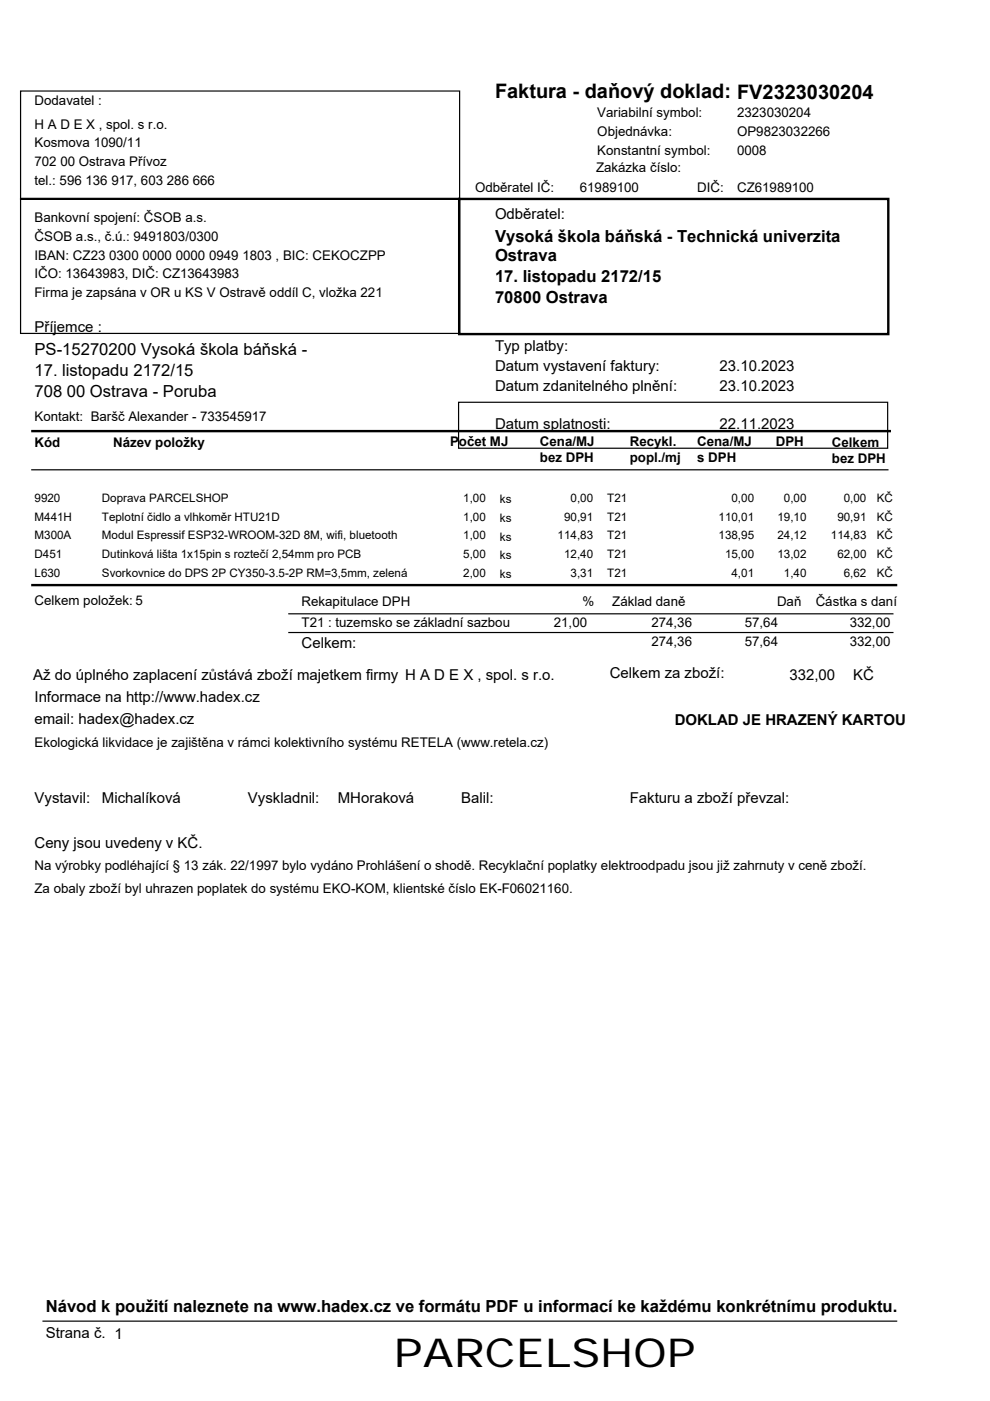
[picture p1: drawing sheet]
<svg xmlns="http://www.w3.org/2000/svg" width="210mm" height="297mm" viewBox="0 0 210 297" stroke-linecap="round" stroke-linejoin="round" font-family="sans-serif">
<defs><g id="words">
<text font-size="8.5" x="83.5" y="289.9">PARCELSHOP</text>
<text font-size="4.2" x="105" y="20.7">Faktura - daňový doklad: FV2323030204</text>
<g font-size="3.5">
<text x="105" y="51.3">Vysoká škola báňská - Technická univerzita</text>
<text x="105" y="59.8">17. listopadu 2172/15</text>
<text x="105" y="55.4">Ostrava</text>
<text x="105" y="64.3">70800 Ostrava</text>
<text x="7.3" y="75.2">PS-15270200 Vysoká škola báňská -</text>
<text x="7.3" y="79.7">17. listopadu 2172/15</text>
<text x="7.3" y="84.2">708 00 Ostrava - Poruba</text>
<text x="9.7" y="278.1">Návod k použití naleznete na www.hadex.cz ve formátu PDF u informací ke každému konkrétnímu produktu.</text>
</g>
<g font-size="3.2">
<text x="105" y="46.3">Odběratel:</text>
<text x="7.3" y="70.4">Příjemce :</text>
<text x="105" y="74.5">Typ platby:</text>
<text x="105" y="83">Datum zdanitelného plnění:</text>
<text x="105" y="78.7">Datum vystavení faktury:</text>
<text x="152.6" y="83">23.10.2023</text>
<text x="152.6" y="78.7">23.10.2023</text>
<text x="105" y="90.9">Datum splatnosti:</text>
<text x="152.6" y="90.9">22.11.2023</text>
<text x="63.9" y="137.5">Celkem:</text>
<text x="129.3" y="143.8">Celkem za zboží:</text>
<text x="7.1" y="144.1">Až do úplného zaplacení zůstává zboží majetkem firmy H A D E X , spol. s r.o.</text>
<text x="7.3" y="148.8">Informace na http://www.hadex.cz</text>
<text x="167.4" y="144.1">332,00</text>
<text x="180.9" y="144.1">KČ</text>
<text x="7.3" y="153.6">email: hadex@hadex.cz</text>
<text x="143.1" y="153.7">DOKLAD JE HRAZENÝ KARTOU</text>
<text x="7.3" y="170.3">Vystavil:</text>
<text x="21.6" y="170.3">Michalíková</text>
<text x="52.6" y="170.3">Vyskladnil:</text>
<text x="71.6" y="170.3">MHoraková</text>
<text x="97.8" y="170.3">Balil:</text>
<text x="133.5" y="170.3">Fakturu a zboží převzal:</text>
<text x="7.3" y="179.8">Ceny jsou uvedeny v KČ.</text>
<text x="9.7" y="283.7">Strana č. 1</text>
</g>
<g font-size="2.8">
<text x="7.3" y="22.2">Dodavatel :</text>
<text x="7.3" y="27.3">H A D E X , spol. s r.o.</text>
<text x="126.6" y="28.9">Objednávka:</text>
<text x="126.6" y="24.9">Variabilní symbol:</text>
<text x="156.3" y="28.9">OP9823032266</text>
<text x="156.3" y="24.9">2323030204</text>
<text x="7.3" y="31.2">Kosmova 1090/11</text>
<text x="7.3" y="35.2">702 00 Ostrava Přívoz</text>
<text x="126.6" y="32.8">Konstantní symbol:</text>
<text x="156.3" y="32.8">0008</text>
<text x="7.3" y="39.2">tel.: 596 136 917, 603 286 666</text>
<text x="100.7" y="40.8">Odběratel IČ:</text>
<text x="122.9" y="40.8">61989100</text>
<text x="126.4" y="36.5">Zakázka číslo:</text>
<text x="147.8" y="40.8">DIČ:</text>
<text x="156.3" y="40.8">CZ61989100</text>
<text x="7.3" y="47.1">Bankovní spojení: ČSOB a.s.</text>
<text x="7.3" y="51.1">ČSOB a.s., č.ú.: 9491803/0300</text>
<text x="7.3" y="59">IČO: 13643983, DIČ: CZ13643983</text>
<text x="7.3" y="55.1">IBAN: CZ23 0300 0000 0000 0949 1803 , BIC: CEKOCZPP</text>
<text x="7.3" y="63">Firma je zapsána v OR u KS V Ostravě oddíl C, vložka 221</text>
<text x="7.3" y="89.2">Kontakt: Baršč Alexander - 733545917</text>
<text x="7.3" y="94.8">Kód</text>
<text x="24" y="94.8">Název položky</text>
<text x="95.4" y="94.6">Počet MJ</text>
<text x="114.5" y="94.6">Cena/MJ</text>
<text x="133.5" y="94.6">Recykl.</text>
<text x="147.8" y="94.6">Cena/MJ</text>
<text x="164.5" y="94.6">DPH</text>
<text x="176.4" y="94.8">Celkem</text>
<text x="114.5" y="97.9">bez DPH</text>
<text x="133.5" y="97.9">popl./mj</text>
<text x="147.8" y="97.9">s DPH</text>
<text x="176.4" y="98.1">bez DPH</text>
<text x="7.3" y="128.2">Celkem položek: 5</text>
<text x="63.9" y="128.4">Rekapitulace DPH</text>
<text x="123.5" y="128.4">%</text>
<text x="129.8" y="128.4">Základ daně</text>
<text x="164.7" y="128.4">Daň</text>
<text x="172.9" y="128.4">Částka s daní</text>
<text x="63.9" y="132.9">T21 : tuzemsko se základní sazbou</text>
<text x="117.4" y="132.9">21,00</text>
<text x="138.1" y="132.9">274,36</text>
<text x="138.1" y="136.9">274,36</text>
<text x="157.9" y="132.9">57,64</text>
<text x="157.9" y="136.9">57,64</text>
<text x="180.2" y="132.9">332,00</text>
<text x="180.2" y="136.9">332,00</text>
<text x="7.3" y="158.3">Ekologická likvidace je zajištěna v rámci kolektivního systému RETELA (www.retela.cz)</text>
<text x="7.3" y="184.5">Na výrobky podléhající § 13 zák. 22/1997 bylo vydáno Prohlášení o shodě. Recyklační poplatky elektroodpadu jsou již zahrnuty v ceně zboží.</text>
<text x="7.3" y="189.3">Za obaly zboží byl uhrazen poplatek do systému EKO-KOM, klientské číslo EK-F06021160.</text>
</g>
<g font-size="2.5">
<text x="7.3" y="106.4">9920</text>
<text x="21.6" y="106.4">Doprava PARCELSHOP</text>
<text x="98.2" y="106.4">1,00</text>
<text x="106" y="106.7">ks</text>
<text x="121" y="106.4">0,00</text>
<text x="128.8" y="106.4">T21</text>
<text x="155.1" y="106.4">0,00</text>
<text x="166.2" y="106.4">0,00</text>
<text x="178.9" y="106.4">0,00</text>
<text x="185.9" y="106.4">KČ</text>
<text x="7.3" y="110.4">M441H</text>
<text x="21.6" y="110.4">Teplotní čidlo a vlhkoměr HTU21D</text>
<text x="98.2" y="110.4">1,00</text>
<text x="106" y="110.7">ks</text>
<text x="119.6" y="110.4">90,91</text>
<text x="128.8" y="110.4">T21</text>
<text x="152.4" y="110.4">110,01</text>
<text x="164.8" y="110.4">19,10</text>
<text x="177.5" y="110.4">90,91</text>
<text x="185.9" y="110.4">KČ</text>
<text x="7.3" y="114.4">M300A</text>
<text x="7.3" y="118.3">D451</text>
<text x="21.6" y="114.4">Modul Espressif ESP32-WROOM-32D 8M, wifi, bluetooth</text>
<text x="21.6" y="118.3">Dutinková lišta 1x15pin s roztečí 2,54mm pro PCB</text>
<text x="98.2" y="114.4">1,00</text>
<text x="98.2" y="118.3">5,00</text>
<text x="106" y="114.6">ks</text>
<text x="106" y="118.6">ks</text>
<text x="118.2" y="114.4">114,83</text>
<text x="119.6" y="118.3">12,40</text>
<text x="128.8" y="114.4">T21</text>
<text x="128.8" y="118.3">T21</text>
<text x="152.4" y="114.4">138,95</text>
<text x="153.7" y="118.3">15,00</text>
<text x="164.8" y="114.4">24,12</text>
<text x="164.8" y="118.3">13,02</text>
<text x="176.2" y="114.4">114,83</text>
<text x="177.5" y="118.3">62,00</text>
<text x="185.9" y="114.4">KČ</text>
<text x="185.9" y="118.3">KČ</text>
<text x="7.3" y="122.3">L630</text>
<text x="21.6" y="122.3">Svorkovnice do DPS 2P CY350-3.5-2P RM=3,5mm, zelená</text>
<text x="98.2" y="122.3">2,00</text>
<text x="106" y="122.6">ks</text>
<text x="121" y="122.3">3,31</text>
<text x="128.8" y="122.3">T21</text>
<text x="155.1" y="122.3">4,01</text>
<text x="166.2" y="122.3">1,40</text>
<text x="178.9" y="122.3">6,62</text>
<text x="185.9" y="122.3">KČ</text>
</g>
</g></defs>
<path d="M6.6 99.6h181.8" fill="none" stroke="#000" stroke-width=".25"/>
<g fill="#fff">
<path d="M151.9 75.8h33.6v4h-33.6z"/>
<path d="M151.9 88h33.6v4h-33.6z"/>
</g>
<path d="M97.4 42.2h90.9v28.6h-90.9zM6.6 91.4h182.3M6.6 124.1h183.6" fill="none" stroke="#000" stroke-width=".51"/>
<path d="M4.4 19.3h93.1v23h-93.1zM4.4 42.1h93.1v28.6h-93.1zM97.2 85.3h91v9.7h-91zM61.1 130.1h128.3M61.1 134.1h128.3M9 280.1h181.2" fill="none" stroke="#000" stroke-width=".25"/>
<path d="M82.8 280.6h76.5v12.3h-76.5z" fill="#fff"/>
<use href="#words"/>
</svg>
